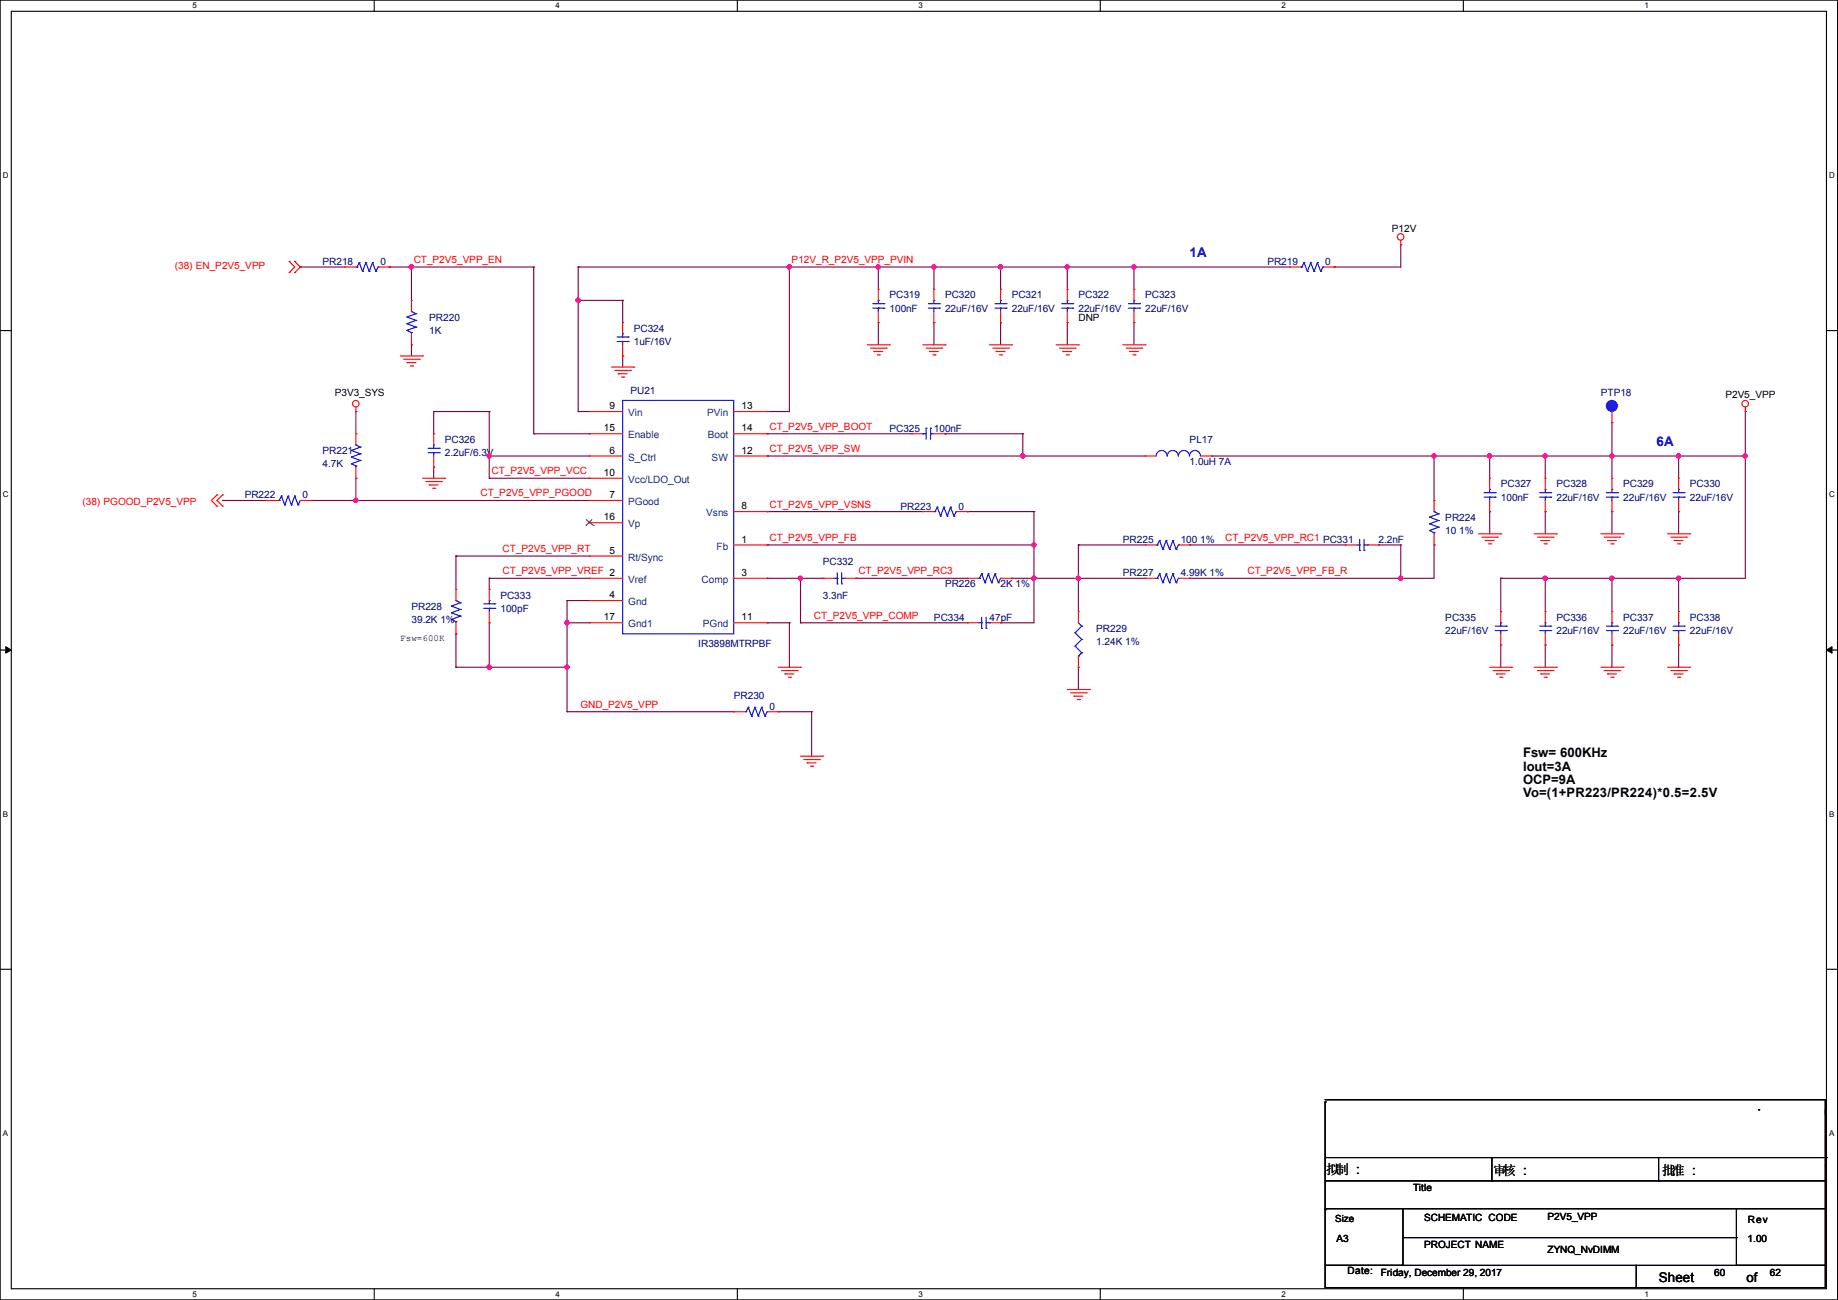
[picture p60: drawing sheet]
<svg xmlns="http://www.w3.org/2000/svg" width="420mm" height="297mm" viewBox="0 0 420 297" stroke-linecap="round" stroke-linejoin="round" font-family="sans-serif">
<defs><g id="words">
<g font-size="3" fill="#00f">
<text x="271.8" y="58.8">1A</text>
<text x="378.5" y="101.9">6A</text>
</g>
<g font-size="3">
<text x="348" y="173">Fsw= 600KHz</text>
<text x="348" y="176.1">Iout=3A</text>
<text x="348" y="179.1">OCP=9A</text>
<text x="348" y="182.2">Vo=(1+PR223/PR224)*0.5=2.5V</text>
<text x="303.1" y="268.2">拟制 :::</text>
<text x="303.1" y="268.2">拟制</text>
<text x="341.2" y="268.5">审核 :::</text>
<text x="341.2" y="268.5">审核</text>
<text x="379.8" y="268.5">批准 :::</text>
<text x="379.8" y="268.5">批准</text>
<text x="379" y="292.9">Sheet</text>
<text x="399.1" y="292.8">of</text>
</g>
<g font-size="2.3">
<text x="318.1" y="52.9">P12V</text>
<text x="246.4" y="73.2">DNP</text>
<text x="76.5" y="90.5">P3V3_SYS</text>
<text x="139.2" y="93.5">9</text>
<text x="169.5" y="93.5">13</text>
<text x="394.3" y="91">P2V5_VPP</text>
<text x="138" y="98.6">15</text>
<text x="169.5" y="98.6">14</text>
<text x="139.2" y="103.6">6</text>
<text x="169.5" y="103.6">12</text>
<text x="138" y="108.7">10</text>
<text x="139.2" y="113.8">7</text>
<text x="138" y="118.9">16</text>
<text x="169.5" y="116.3">8</text>
<text x="169.5" y="124">1</text>
<text x="139.2" y="126.5">5</text>
<text x="169.5" y="131.6">3</text>
<text x="139.2" y="136.7">4</text>
<text x="138" y="141.7">17</text>
<text x="169.5" y="141.7">11</text>
<text x="322.9" y="272.1">Title</text>
<text x="325.4" y="279">SCHEMATIC CODE</text>
<text x="353.6" y="278.7">P2V5_VPP</text>
<text x="399.4" y="279.5">Rev</text>
<text x="305.4" y="283.8">A3</text>
<text x="325.4" y="285.1">PROJECT NAME</text>
<text x="353.6" y="286.3">ZYNQ_NvDIMM</text>
<text x="399.4" y="283.8">1.00</text>
<text x="307.9" y="291.2">Date:</text>
<text x="315.5" y="291.4">Friday, December 29, 2017</text>
<text x="391.7" y="291.4">60</text>
<text x="404.4" y="291.4">62</text>
</g>
<g font-size="2.3" fill="#f00">
<text x="39.9" y="61.6">(38) EN_P2V5_VPP</text>
<text x="94.5" y="60.1">CT_P2V5_VPP_EN</text>
<text x="180.9" y="60.1">P12V_R_P2V5_VPP_PVIN</text>
<text x="175.8" y="98.2">CT_P2V5_VPP_BOOT</text>
<text x="175.8" y="103.3">CT_P2V5_VPP_SW</text>
<text x="109.8" y="113.4">CT_P2V5_VPP_PGOOD</text>
<text x="112.3" y="108.3">CT_P2V5_VPP_VCC</text>
<text x="18.8" y="115.4">(38) PGOOD_P2V5_VPP</text>
<text x="175.8" y="116">CT_P2V5_VPP_VSNS</text>
<text x="175.8" y="123.6">CT_P2V5_VPP_FB</text>
<text x="280" y="123.6">CT_P2V5_VPP_RC1 PC331</text>
<text x="114.9" y="131.2">CT_P2V5_VPP_VREF 2</text>
<text x="114.9" y="126.1">CT_P2V5_VPP_RT</text>
<text x="196.1" y="131.2">CT_P2V5_VPP_RC3</text>
<text x="285" y="131.2">CT_P2V5_VPP_FB_R</text>
<text x="186" y="141.4">CT_P2V5_VPP_COMP</text>
<text x="132.6" y="161.7">GND_P2V5_VPP</text>
</g>
<g font-size="2.3" fill="#000080">
<text x="73.7" y="60.5">PR218</text>
<text x="86.9" y="60.5">0</text>
<text x="289.6" y="60.5">PR219</text>
<text x="302.8" y="60.5">0</text>
<text x="203.3" y="68.2">PC319</text>
<text x="203.3" y="71.2">100nF</text>
<text x="216" y="68.2">PC320</text>
<text x="216" y="71.2">22uF/16V</text>
<text x="231.2" y="68.2">PC321</text>
<text x="231.2" y="71.2">22uF/16V</text>
<text x="246.4" y="68.2">PC322</text>
<text x="246.4" y="71.2">22uF/16V</text>
<text x="261.7" y="68.2">PC323</text>
<text x="261.7" y="71.2">22uF/16V</text>
<text x="98.1" y="73.2">PR220</text>
<text x="98.1" y="76.3">1K</text>
<text x="144.8" y="75.8">PC324</text>
<text x="144.8" y="78.8">1uF/16V</text>
<text x="144.1" y="90">PU21</text>
<text x="365.8" y="90.5">PTP18</text>
<text x="101.6" y="101.2">PC326</text>
<text x="203.3" y="98.6">PC325</text>
<text x="213.4" y="98.6">100nF</text>
<text x="271.8" y="101.2">PL17</text>
<text x="73.7" y="103.7">PR221</text>
<text x="73.7" y="106.8">4.7K</text>
<text x="101.6" y="104.2">2.2uF/6.3V</text>
<text x="271.8" y="106.3">1.0uH 7A</text>
<text x="55.9" y="113.9">PR222</text>
<text x="69.1" y="113.9">0</text>
<text x="343" y="111.3">PC327</text>
<text x="355.7" y="111.3">PC328</text>
<text x="370.9" y="111.3">PC329</text>
<text x="386.1" y="111.3">PC330</text>
<text x="205.8" y="116.4">PR223</text>
<text x="219" y="116.4">0</text>
<text x="330.3" y="119">PR224</text>
<text x="343" y="114.4">100nF</text>
<text x="355.7" y="114.4">22uF/16V</text>
<text x="370.9" y="114.4">22uF/16V</text>
<text x="386.1" y="114.4">22uF/16V</text>
<text x="256.6" y="124">PR225</text>
<text x="269.8" y="124">100 1%</text>
<text x="315" y="124">2.2nF</text>
<text x="330.3" y="122">10 1%</text>
<text x="188" y="129.1">PC332</text>
<text x="256.6" y="131.7">PR227</text>
<text x="269.8" y="131.7">4.99K 1%</text>
<text x="114.4" y="136.7">PC333</text>
<text x="188" y="136.7">3.3nF</text>
<text x="216" y="134.2">PR226</text>
<text x="228.7" y="134.2">2K 1%</text>
<text x="94" y="139.3">PR228</text>
<text x="94" y="142.3">39.2K 1%</text>
<text x="114.4" y="139.8">100pF</text>
<text x="213.4" y="141.8">PC334</text>
<text x="226.1" y="141.8">47pF</text>
<text x="330.3" y="141.8">PC335</text>
<text x="355.7" y="141.8">PC336</text>
<text x="370.9" y="141.8">PC337</text>
<text x="386.1" y="141.8">PC338</text>
<text x="159.6" y="147.9">IR3898MTRPBF</text>
<text x="250.5" y="144.4">PR229</text>
<text x="250.5" y="147.4">1.24K 1%</text>
<text x="330.3" y="144.9">22uF/16V</text>
<text x="355.7" y="144.9">22uF/16V</text>
<text x="370.9" y="144.9">22uF/16V</text>
<text x="386.1" y="144.9">22uF/16V</text>
<text x="167.7" y="159.6">PR230</text>
<text x="175.8" y="162.1">0</text>
</g>
<g font-size="2.3" fill="#004080">
<text x="143.6" y="95.1">Vin</text>
<text x="161.6" y="95.1">PVin</text>
<text x="143.6" y="100.2">Enable</text>
<text x="161.7" y="100.2">Boot</text>
<text x="143.6" y="105.2">S_Ctrl</text>
<text x="162.6" y="105.2">SW</text>
<text x="143.6" y="110.3">Vcc/LDO_Out</text>
<text x="143.6" y="115.4">PGood</text>
<text x="161.4" y="117.9">Vsns</text>
<text x="143.6" y="120.5">Vp</text>
<text x="163.8" y="125.6">Fb</text>
<text x="143.6" y="128.1">Rt/Sync</text>
<text x="143.6" y="133.2">Vref</text>
<text x="160.3" y="133.2">Comp</text>
<text x="143.6" y="138.3">Gnd</text>
<text x="143.6" y="143.3">Gnd1</text>
<text x="160.6" y="143.3">PGnd</text>
</g>
<text font-size="2.2" x="305.1" y="279.2">Size</text>
<text font-size="2.1" x="91.5" y="146.5">Fsw=600K</text>
<g font-size="1.8">
<text x="44" y="1.9">5</text>
<text x="127" y="1.9">4</text>
<text x="209.9" y="1.9">3</text>
<text x="292.9" y="1.9">2</text>
<text x="375.8" y="1.9">1</text>
<text x=".7" y="40.6">D</text>
<text x="418" y="40.6">D</text>
<text x=".7" y="113.6">C</text>
<text x="418" y="113.6">C</text>
<text x=".7" y="186.6">B</text>
<text x="418" y="186.6">B</text>
<text x=".7" y="259.5">A</text>
<text x="418" y="259.5">A</text>
<text x="44" y="296.3">5</text>
<text x="127" y="296.3">4</text>
<text x="209.9" y="296.3">3</text>
<text x="292.9" y="296.3">2</text>
<text x="375.8" y="296.3">1</text>
</g>
</g></defs>
<path d="M0 0h419.9v297h-419.9zM2.6 2.6h414.8v291.8h-414.8z" fill="none" stroke="#000" stroke-width=".25"/>
<g fill="#fff">
<path d="M44 .3h1v2h-1z"/>
<path d="M44 294.7h1v2h-1z"/>
</g>
<path d="M85.5 0v2.6M85.5 294.4v2.6" fill="none" stroke="#000" stroke-width=".25"/>
<g fill="#fff">
<path d="M127 .3h.9v2h-.9z"/>
<path d="M127 294.7h.9v2h-.9z"/>
</g>
<path d="M168.5 0v2.6M168.5 294.4v2.6" fill="none" stroke="#000" stroke-width=".25"/>
<g fill="#fff">
<path d="M209.9 .3h1v2h-1z"/>
<path d="M209.9 294.7h1v2h-1z"/>
</g>
<path d="M251.4 0v2.6M251.4 294.4v2.6" fill="none" stroke="#000" stroke-width=".25"/>
<g fill="#fff">
<path d="M292.9 .3h.9v2h-.9z"/>
<path d="M292.9 294.7h.9v2h-.9z"/>
</g>
<path d="M334.4 0v2.6M334.4 294.4v2.6" fill="none" stroke="#000" stroke-width=".25"/>
<g fill="#fff">
<path d="M375.8 .3h1v2h-1z"/>
<path d="M375.8 294.7h1v2h-1z"/>
<path d="M.7 39h1.2v2h-1.2z"/>
<path d="M418 39h1.3v2h-1.3z"/>
<path d="M.7 112h1.2v2h-1.2z"/>
<path d="M418 112h1.3v2h-1.3z"/>
</g>
<path d="M0 75.5h2.6M417.4 75.5h2.5" fill="none" stroke="#000" stroke-width=".25"/>
<g fill="#fff">
<path d="M.7 185h1.2v1.9h-1.2z"/>
<path d="M418 185h1.2v1.9h-1.2z"/>
</g>
<path d="M0 148.5h2.6M417.4 148.5h2.5" fill="none" stroke="#000" stroke-width=".25"/>
<path d="M1.3 147.7l1.3 .8-1.3 .7zM417.4 148.5l1.2-.8v1.5z" fill="#000" stroke="#000" stroke-width=".23"/>
<g fill="#fff">
<path d="M.7 257.9h1.2v2h-1.2z"/>
<path d="M418 257.9h1.2v2h-1.2z"/>
</g>
<g fill="none" stroke="#000" stroke-width=".25">
<path d="M0 221.4h2.6M417.4 221.4h2.5M302.8 251.8h.1M302.8 251.8v24.6M302.8 251.2h114.3M401.9 253.5h.1M417.1 251.2h.1M417.1 251.2v24.9M302.8 276.1h17.8v13h-17.8zM302.8 276.4h.1M302.8 269.8h114.3M303.1 264.5h114.3"/>
<path d="M320.6 276.1h76.2M340.9 269.8h.1M340.9 264.5v5.3M379 269.8h.1M379 264.5v5.3M396.8 276.1h20.3v13h-20.3zM396.8 276.1h.1M417.1 269.8h.1M417.1 266.2h.1M417.1 276.1h.1M417.4 264.5h.1M302.8 289.1h71.1v5.1h-71.1z"/>
<path d="M320.6 282.7h76.2M373.9 289.1h43.2v5.1h-43.2zM396.8 282.7h.1"/>
</g>
<g fill="none" stroke="#800040" stroke-width=".25">
<path d="M320.1 55.9h.1M320.1 55.9v5.1h-15.3M68.6 61h.1M68.6 61h10.2M88.9 61h.1M88.9 61h33.1M94 61h.1M94 78.8h.1M94 61v7.6M94 78.8v2.5M122 61h.1M122 61v38.1"/>
<path d="M132.1 61h.1M132.1 68.6h.1M132.1 61h162.6M132.1 61v33M132.1 68.6h10.2M142.3 68.6h.1M142.3 68.6v5.1M180.4 61h.1M180.4 61v33h-5.1M200.7 61h.1M200.7 73.7h.1M200.7 61v5.1"/>
<path d="M200.7 73.7v5.1M213.4 73.7h.1M213.4 61h.1M213.4 61v5.1M213.4 73.7v5.1M228.6 61h.1M228.6 73.7h.1M228.6 61v5.1M228.6 73.7v5.1M243.9 73.7h.1M243.9 61h.1M243.9 61v5.1"/>
<path d="M243.9 73.7v5.1M259.1 61h.1M259.1 73.7h.1M259.1 61v5.1M259.1 73.7v5.1M304.8 61h.1M81.3 94h.1M81.3 94v5.1M99.1 94h.1M99.1 94h12.7M99.1 94v5.1M111.8 94h.1"/>
<path d="M111.8 94v15.3M122 99.1h.1M122 99.1h12.7M132.1 94h.1M132.1 94h2.6M142.3 81.3h.1M142.3 81.3v2.6M175.3 99.1h.1M175.3 94h.1M175.3 99.1h33M215.9 99.1h.1M215.9 99.1h17.8"/>
<path d="M233.7 99.1h.1M233.7 99.1v5.1M368.3 96.6h.1M368.3 96.6v12.7M398.8 94h.1M398.8 94v38.1h-55.9M50.8 114.3h.1M50.8 114.3h10.2M71.2 114.3h.1M71.2 114.3h63.5M81.3 114.3h.1M81.3 109.3h.1"/>
<path d="M81.3 109.3v5M99.1 106.7h.1M99.1 106.7v2.6M111.8 104.2h.1M111.8 109.3h.1M111.8 104.2h22.9M111.8 109.3h22.9M175.3 104.2h.1M175.3 116.9h.1M175.3 104.2h86.4M175.3 116.9h35.6M221 116.9h.1"/>
<path d="M221 116.9h15.3M233.7 104.2h.1M236.3 116.9h.1M236.3 116.9v25.4h-7.7M276.9 104.2h.1M276.9 104.2h121.9M327.7 104.2h.1M327.7 104.2v10.1M340.4 104.2h.1M340.4 116.9h.1M340.4 104.2v5.1M340.4 116.9v5.1"/>
<path d="M353.1 104.2h.1M353.1 116.9h.1M353.1 104.2v5.1M353.1 116.9v5.1M368.3 104.2h.1M368.3 116.9h.1M368.3 116.9v5.1M383.6 104.2h.1M383.6 116.9h.1M383.6 104.2v5.1M383.6 116.9v5.1M398.8 104.2h.1"/>
<path d="M104.2 127h.1M104.2 127h30.5M104.2 127v7.7M111.8 132.1h.1M111.8 132.1h22.9M111.8 132.1v2.6M129.6 137.2h.1M129.6 137.2v25.4M129.6 137.2h5.1M175.3 132.1h.1M175.3 124.5h.1M175.3 124.5h61"/>
<path d="M175.3 132.1h12.7M182.9 132.1h.1M182.9 132.1v10.2M195.6 132.1h.1M195.6 132.1h25.4M231.2 132.1h.1M231.2 132.1h30.5M236.3 132.1h.1M236.3 124.5h.1M246.4 124.5h.1M246.4 132.1h.1M246.4 124.5v15.2"/>
<path d="M246.4 124.5h15.3M271.8 124.5h.1M271.8 132.1h.1M271.8 124.5h35.6M315 124.5h.1M315 124.5h5.1M320.1 132.1h.1M320.1 124.5h.1M320.1 124.5v7.6M327.7 124.5h.1M327.7 124.5v7.6h-55.9M342.9 132.1h.1"/>
<path d="M342.9 132.1v7.6M353.1 132.1h.1M353.1 132.1v7.6M368.3 132.1h.1M368.3 132.1v7.6M383.6 132.1h.1M383.6 132.1v7.6M104.2 152.4h.1M104.2 144.8h.1M104.2 152.4h25.4M104.2 144.8v7.6M111.8 152.4h.1"/>
<path d="M111.8 142.3h.1M111.8 142.3v10.1M129.6 142.3h.1M129.6 152.4h.1M129.6 142.3h5.1M175.3 142.3h.1M175.3 142.3h5.1M180.4 142.3h.1M180.4 142.3v10.1M182.9 142.3h.1M182.9 142.3h38.1M228.6 142.3h.1"/>
<path d="M246.4 152.4h.1M246.4 152.4v5.1M342.9 147.4h.1M342.9 147.4v5M353.1 147.4h.1M353.1 147.4v5M368.3 147.4h.1M368.3 147.4v5M383.6 147.4h.1M383.6 147.4v5M129.6 162.6h.1M129.6 162.6h38.1"/>
<path d="M177.8 162.6h.1M177.8 162.6h7.7M185.5 162.6h.1M185.5 162.6v10.2"/>
</g>
<g fill="#f0f" stroke="#f0f" stroke-width=".25">
<circle cx="213.4" cy="61" r=".49"/>
<circle cx="200.7" cy="61" r=".49"/>
<circle cx="81.3" cy="114.3" r=".49"/>
<circle cx="259.1" cy="61" r=".49"/>
<circle cx="327.7" cy="104.2" r=".49"/>
<circle cx="243.9" cy="61" r=".49"/>
<circle cx="228.6" cy="61" r=".49"/>
<circle cx="182.9" cy="132.1" r=".49"/>
<circle cx="383.6" cy="104.2" r=".49"/>
<circle cx="368.3" cy="104.2" r=".49"/>
<circle cx="236.2" cy="124.5" r=".49"/>
<circle cx="111.8" cy="152.4" r=".49"/>
<circle cx="246.4" cy="132.1" r=".49"/>
<circle cx="236.2" cy="132.1" r=".49"/>
<circle cx="233.7" cy="104.2" r=".49"/>
<circle cx="320.1" cy="132.1" r=".49"/>
<circle cx="132.1" cy="68.6" r=".49"/>
<circle cx="353.1" cy="104.2" r=".49"/>
<circle cx="340.4" cy="104.2" r=".49"/>
<circle cx="111.8" cy="104.2" r=".49"/>
<circle cx="129.6" cy="152.4" r=".49"/>
<circle cx="129.6" cy="142.3" r=".49"/>
<circle cx="180.4" cy="61" r=".49"/>
<circle cx="94" cy="61" r=".49"/>
<circle cx="353.1" cy="132.1" r=".49"/>
<circle cx="398.8" cy="104.2" r=".49"/>
<circle cx="383.6" cy="132.1" r=".49"/>
<circle cx="368.3" cy="132.1" r=".49"/>
</g>
<g fill="none" stroke="#f00" stroke-width=".25">
<path d="M66.1 59.7h.1M66.1 59.7l1.3 1.3-1.3 1.3M67.4 59.7h.1M67.4 59.7l1.2 1.3-1.2 1.3M320.1 55.9h.1M320.1 54.9v1M66.1 62.3h.1M67.4 62.3h.1M78.8 61h.1M78.8 61h2.5M86.4 61h2.5M88.9 61h.1"/>
<path d="M94 78.8h.1M94 68.6h.1M94 68.6v2.6M94 76.2v2.6M142.3 73.7h.1M142.3 73.7v2.5M142.3 78.8v2.5M198.2 78.8h5M198.9 79.5h3.6M200.7 73.7h.1M200.7 66.1h.1M200.7 66.1v2.5"/>
<path d="M200.7 71.2v2.5M202.5 79.5h.1M203.2 78.8h.1M210.9 78.8h5M211.6 79.5h3.6M213.4 73.7h.1M213.4 66.1h.1M213.4 66.1v2.5M213.4 71.2v2.5M215.2 79.5h.1M215.9 78.8h.1M226.1 78.8h5.1"/>
<path d="M226.9 79.5h3.5M228.6 73.7h.1M228.6 66.1h.1M228.6 66.1v2.5M228.6 71.2v2.5M230.4 79.5h.1M231.2 78.8h.1M241.3 78.8h5.1M242.1 79.5h3.6M243.9 73.7h.1M243.9 66.1h.1M243.9 66.1v2.5"/>
<path d="M243.9 71.2v2.5M245.7 79.5h.1M246.4 78.8h.1M256.6 78.8h5.1M257.3 79.5h3.6M259.1 73.7h.1M259.1 66.1h.1M259.1 66.1v2.5M259.1 71.2v2.5M260.9 79.5h.1M261.7 78.8h.1M294.7 61h.1"/>
<path d="M294.7 61h2.5M302.3 61h2.5M304.8 61h.1M81.3 94h.1M81.3 99.1h.1M81.3 93v1M81.3 99.1v2.5M91.5 81.3h5.1M92.2 82.1h3.6M93 82.8h.1M93 82.8h2M93.8 83.6h.5"/>
<path d="M94.3 83.6h.1M95.8 82.1h.1M96.6 81.3h.1M99.1 99.1h.1M99.1 99.1v2.5M134.7 94h.1M134.7 99.1h.1M134.7 94h7.6M134.7 99.1h7.6M139.7 83.9h5.1M140.5 84.6h3.6M141.3 85.4h.1"/>
<path d="M141.3 85.4h2M142 86.1h.5M142.3 81.3h.1M142.5 86.1h.1M144.1 84.6h.1M144.8 83.9h.1M167.7 94h7.6M167.7 99.1h7.6M175.3 94h.1M175.3 99.1h.1M199.7 80.3h.1M199.7 80.3h2"/>
<path d="M200.4 81.1h.6M201 81.1h.1M208.3 99.1h.1M208.3 99.1h2.6M212.4 80.3h.1M212.4 80.3h2M213.1 81.1h.6M213.4 99.1h2.5M213.7 81.1h.1M215.9 99.1h.1M227.6 80.3h.1M227.6 80.3h2.1"/>
<path d="M228.4 81.1h.5M228.9 81.1h.1M242.9 80.3h.1M242.9 80.3h2M243.6 81.1h.5M244.1 81.1h.1M258.1 80.3h.1M258.1 80.3h2M258.9 81.1h.5M259.4 81.1h.1M368.3 96.6h.1M368.3 94v2.6"/>
<path d="M398.8 94h.1M398.8 93v1M49.6 113.1h.1M49.6 115.6h.1M49.6 113.1l-1.3 1.2 1.3 1.3M50.8 113.1h.1M50.8 115.6h.1M50.8 113.1l-1.2 1.2 1.2 1.3M61 114.3h.1M61 114.3h2.5M68.6 114.3h2.6M71.2 114.3h.1"/>
<path d="M81.3 109.3h.1M81.3 106.7v2.6M96.6 109.3h5M97.3 110h3.6M98.1 110.8h.1M98.1 110.8h2M98.8 111.5h.6M99.1 106.7h.1M99.1 104.2v2.5M99.4 111.5h.1M100.9 110h.1M101.6 109.3h.1"/>
<path d="M134.7 104.2h.1M134.7 114.3h.1M134.7 109.3h.1M134.7 119.4h.1M134.7 109.3h7.6M134.7 114.3h7.6M134.7 104.2h7.6M134.7 119.4h7.6M167.7 116.9h7.6M167.7 104.2h7.6M175.3 116.9h.1M175.3 104.2h.1"/>
<path d="M210.9 116.9h.1M210.9 116.9h2.5M218.5 116.9h2.5M221 116.9h.1M261.7 104.2h.1M261.7 104.2h2.5M274.4 104.2h2.5M276.9 104.2h.1M327.7 114.3h.1M327.7 114.3v2.6M340.4 116.9h.1M340.4 109.3h.1"/>
<path d="M340.4 109.3v2.5M340.4 114.3v2.6M353.1 116.9h.1M353.1 109.3h.1M353.1 109.3v2.5M353.1 114.3v2.6M368.3 116.9h.1M368.3 109.3h.1M368.3 109.3v2.5M368.3 114.3v2.6M383.6 116.9h.1M383.6 109.3h.1"/>
<path d="M383.6 109.3v2.5M383.6 114.3v2.6M104.2 134.7h.1M104.2 134.7v2.5M111.8 134.7h.1M111.8 134.7v2.5M111.8 139.7v2.6M134.7 132.1h.1M134.7 137.2h.1M134.7 127h.1M134.7 132.1h7.6M134.7 137.2h7.6"/>
<path d="M134.7 127h7.6M167.7 124.5h7.6M167.7 132.1h7.6M175.3 124.5h.1M175.3 132.1h.1M188 132.1h.1M188 132.1h2.5M193.1 132.1h2.5M195.6 132.1h.1M221 132.1h.1M221 132.1h2.6M228.6 132.1h2.6"/>
<path d="M231.2 132.1h.1M246.4 139.7h.1M246.4 139.7v2.6M261.7 124.5h.1M261.7 132.1h.1M261.7 124.5h2.5M261.7 132.1h2.5M269.3 124.5h2.5M269.3 132.1h2.5M271.8 124.5h.1M271.8 132.1h.1M307.4 124.5h.1"/>
<path d="M307.4 124.5h2.5M312.5 124.5h2.5M315 124.5h.1M327.7 124.5h.1M327.7 122v2.5M337.9 122h5M338.6 122.7h3.6M339.4 123.5h.1M339.4 123.5h2M340.1 124.2h.6M340.7 124.2h.1M342.2 122.7h.1"/>
<path d="M342.9 122h.1M342.9 139.7h.1M342.9 139.7v2.6M350.6 122h5M351.3 122.7h3.6M352.1 123.5h.1M352.1 123.5h2M352.8 124.2h.6M353.1 139.7h.1M353.1 139.7v2.6M353.4 124.2h.1M354.9 122.7h.1"/>
<path d="M355.6 122h.1M365.8 122h5.1M366.6 122.7h3.5M367.3 123.5h.1M367.3 123.5h2.1M368.1 124.2h.5M368.3 139.7h.1M368.3 139.7v2.6M368.6 124.2h.1M370.1 122.7h.1M370.9 122h.1M381 122h5.1"/>
<path d="M381.8 122.7h3.6M382.6 123.5h.1M382.6 123.5h2M383.3 124.2h.5M383.6 139.7h.1M383.6 139.7v2.6M383.8 124.2h.1M385.4 122.7h.1M386.1 122h.1M104.2 144.8h.1M104.2 142.3v2.5M111.8 142.3h.1"/>
<path d="M134.7 142.3h.1M134.7 142.3h7.6M167.7 142.3h7.6M175.3 142.3h.1M177.8 152.4h5.1M178.6 153.2h3.6M179.4 154h.1M179.4 154h2M180.1 154.7h.5M180.6 154.7h.1M182.2 153.2h.1M182.9 152.4h.1"/>
<path d="M221 142.3h.1M221 142.3h2.6M226.1 142.3h2.5M228.6 142.3h.1M243.9 157.5h5.1M244.6 158.3h3.6M245.4 159h.1M245.4 159h2M246.2 159.8h.5M246.4 152.4h.1M246.4 149.9v2.5M246.7 159.8h.1"/>
<path d="M248.2 158.3h.1M249 157.5h.1M340.4 152.4h5.1M341.2 153.2h3.5M341.9 154h.1M341.9 154h2.1M342.7 154.7h.5M342.9 147.4h.1M342.9 144.8v2.6M343.2 154.7h.1M344.7 153.2h.1M345.5 152.4h.1"/>
<path d="M350.6 152.4h5M351.3 153.2h3.6M352.1 154h.1M352.1 154h2M352.8 154.7h.6M353.1 147.4h.1M353.1 144.8v2.6M353.4 154.7h.1M354.9 153.2h.1M355.6 152.4h.1M365.8 152.4h5.1M366.6 153.2h3.5"/>
<path d="M367.3 154h.1M367.3 154h2.1M368.1 154.7h.5M368.3 147.4h.1M368.3 144.8v2.6M368.6 154.7h.1M370.1 153.2h.1M370.9 152.4h.1M381 152.4h5.1M381.8 153.2h3.6M382.6 154h.1M382.6 154h2"/>
<path d="M383.3 154.7h.5M383.6 147.4h.1M383.6 144.8v2.6M383.8 154.7h.1M385.4 153.2h.1M386.1 152.4h.1M167.7 162.6h.1M167.7 162.6h2.5M175.3 162.6h2.5M177.8 162.6h.1M182.9 172.8h5.1M183.7 173.5h3.5"/>
<path d="M184.4 174.3h.1M184.4 174.3h2.1M185.2 175h.5M185.7 175h.1M187.2 173.5h.1M188 172.8h.1"/>
<circle cx="320.1" cy="54.1" r=".74"/>
<circle cx="81.3" cy="92.2" r=".74"/>
<circle cx="398.8" cy="92.2" r=".74"/>
</g>
<g fill="none" stroke="#00f" stroke-width=".25">
<path d="M82.1 60h.1M82.1 60l-.5 1M82.1 60l.7 2M83.6 60h.1M83.6 60l-.8 2M83.6 60l.8 2M85.1 60h.1M85.1 60l-.7 2M85.1 60l.8 2M298 60h.1M298 60l-.5 1M298 60l.7 2"/>
<path d="M299.5 60h.1M299.5 60l-.8 2M299.5 60l.8 2M301 60h.1M301 60l-.7 2M301 60l.8 2M81.3 61h.3M81.6 61h.1M82.8 62h.1M84.4 62h.1M85.9 62h.1M86.4 61h.1"/>
<path d="M86.4 61l-.5 1M93 75.5h.1M93 74h.1M93 72.4h.1M93 75.5l1 .5M93 74l2 .7M93 72.4l2 .8M94 71.2h.1M94 76h.1M94 71.2l1 .5M94 76v.2M95 74.7h.1"/>
<path d="M95 73.2h.1M95 71.7h.1M95 74.7l-2 .8M95 73.2l-2 .8M95 71.7l-2 .7M141 78h2.6M141 77h2.6M142.3 76.2h.1M142.3 78h.1M142.3 76.2v.8M142.3 78v.8M143.6 78h.1"/>
<path d="M143.6 77h.1M199.4 70.4h2.6M199.4 69.4h2.6M200.7 68.6h.1M200.7 70.4h.1M200.7 68.6v.8M200.7 70.4v.8M202 70.4h.1M202 69.4h.1M212.1 70.4h2.6M212.1 69.4h2.6M213.4 68.6h.1"/>
<path d="M213.4 70.4h.1M213.4 68.6v.8M213.4 70.4v.8M214.7 70.4h.1M214.7 69.4h.1M227.4 70.4h2.5M227.4 69.4h2.5M228.6 68.6h.1M228.6 70.4h.1M228.6 68.6v.8M228.6 70.4v.8M229.9 70.4h.1"/>
<path d="M229.9 69.4h.1M242.6 70.4h2.6M242.6 69.4h2.6M243.9 68.6h.1M243.9 70.4h.1M243.9 68.6v.8M243.9 70.4v.8M245.2 70.4h.1M245.2 69.4h.1M257.9 70.4h2.5M257.9 69.4h2.5M259.1 68.6h.1"/>
<path d="M259.1 70.4h.1M259.1 68.6v.8M259.1 70.4v.8M260.4 70.4h.1M260.4 69.4h.1M297.2 61h.3M297.5 61h.1M298.7 62h.1M300.3 62h.1M301.8 62h.1M302.3 61h.1M302.3 61l-.5 1"/>
<path d="M142.3 91.5h25.4v53.3h-25.4zM210.9 99.1h.1M210.9 99.1h.7M211.6 97.8h.1M211.6 97.8v2.6M212.6 97.8h.1M212.6 99.1h.1M212.6 97.8v2.6M212.6 99.1h.8M63.5 114.3h.3M63.8 114.3h.1M64.3 113.3h.1"/>
<path d="M64.3 113.3l-.5 1M64.3 113.3l.8 2.1M65.1 115.4h.1M65.8 113.3h.1M65.8 113.3l-.7 2.1M65.8 113.3l.8 2.1M66.6 115.4h.1M67.4 113.3h.1M67.4 113.3l-.8 2.1M67.4 113.3l.7 2.1M68.1 115.4h.1M68.6 114.3h.1"/>
<path d="M68.6 114.3l-.5 1.1M80.3 106h.1M80.3 104.4h.1M80.3 102.9h.1M80.3 106l1 .5M80.3 104.4l2 .8M80.3 102.9l2 .8M81.3 101.6h.1M81.3 106.5h.1M81.3 101.6l1 .6M81.3 106.5v.2M82.3 105.2h.1"/>
<path d="M82.3 103.7h.1M82.3 102.2h.1M82.3 105.2l-2 .8M82.3 103.7l-2 .7M82.3 102.2l-2 .7M97.8 103.4h2.6M97.8 102.4h2.6M99.1 101.6h.1M99.1 103.4h.1M99.1 101.6v.8M99.1 103.4v.8M100.4 103.4h.1"/>
<path d="M100.4 102.4h.1M213.4 116.9h.3M213.7 116.9h.1M214.2 115.9h.1M214.2 115.9l-.5 1M214.2 115.9l.7 2M214.9 117.9h.1M215.7 115.9h.1M215.7 115.9l-.8 2M215.7 115.9l.8 2M216.5 117.9h.1M217.2 115.9h.1"/>
<path d="M217.2 115.9l-.7 2M217.2 115.9l.8 2M218 117.9h.1M218.5 116.9h.1M218.5 116.9l-.5 1M264.2 104.2a1.27 1.27 0 0 1 1.3-1.3 1.27 1.27 0 0 1 1.2 1.3 1.25 1.25 0 0 1 1.3-1.3 1.25 1.25 0 0 1 1.2 1.3M269.3 104.2a1.25 1.25 0 0 1 1.2-1.3 1.25 1.25 0 0 1 1.3 1.3M271.8 104.2a1.25 1.25 0 0 1 1.3-1.3 1.25 1.25 0 0 1 1.2 1.3M326.7 119.7h.1M326.7 118.2h.1M326.7 119.7l2 .7M326.7 118.2l2 .7"/>
<path d="M327.7 116.9h.1M327.7 116.9l1 .5M328.7 118.9h.1M328.7 117.4h.1M328.7 118.9l-2 .8M328.7 117.4l-2 .8M339.1 113.6h2.6M339.1 112.6h2.6M340.4 111.8h.1M340.4 113.6h.1M340.4 111.8v.8M340.4 113.6v.7"/>
<path d="M341.7 113.6h.1M341.7 112.6h.1M351.8 113.6h2.6M351.8 112.6h2.6M353.1 111.8h.1M353.1 113.6h.1M353.1 111.8v.8M353.1 113.6v.7M354.4 113.6h.1M354.4 112.6h.1M367.1 113.6h2.5M367.1 112.6h2.5"/>
<path d="M368.3 111.8h.1M368.3 113.6h.1M368.3 111.8v.8M368.3 113.6v.7M369.6 113.6h.1M369.6 112.6h.1M382.3 113.6h2.6M382.3 112.6h2.6M383.6 111.8h.1M383.6 113.6h.1M383.6 111.8v.8M383.6 113.6v.7"/>
<path d="M384.9 113.6h.1M384.9 112.6h.1M103.2 140h.1M103.2 138.5h.1M103.2 140l2 .8M103.2 138.5l2 .7M104.2 137.2h.1M104.2 137.2l1 .5M105.2 139.2h.1M105.2 137.7h.1M105.2 139.2l-2 .8M105.2 137.7l-2 .8"/>
<path d="M110.5 139h2.6M110.5 138h2.6M111.8 137.2h.1M111.8 139h.1M111.8 137.2v.8M111.8 139v.7M113.1 139h.1M113.1 138h.1M190.5 132.1h.8M191.3 133.4h.1M191.3 132.1h.1M191.3 130.9v2.5"/>
<path d="M192.3 133.4h.1M192.3 132.1h.8M192.3 130.9v2.5M193.1 132.1h.1M223.6 132.1h.2M223.8 132.1h.1M224.3 131.1h.1M224.3 131.1l-.5 1M224.3 131.1l.8 2M225.1 133.1h.1M225.8 131.1h.1M225.8 131.1l-.7 2"/>
<path d="M225.8 131.1l.8 2M226.6 133.1h.1M227.4 131.1h.1M227.4 131.1l-.8 2M227.4 131.1l.7 2M228.1 133.1h.1M228.6 132.1h.1M228.6 132.1l-.5 1M264.2 124.5h.3M264.2 132.1h.3M264.5 124.5h.1M264.5 132.1h.1"/>
<path d="M265 123.5h.1M265 131.1h.1M265 123.5l-.5 1M265 123.5l.7 2M265 131.1l-.5 1M265 131.1l.7 2M265.7 125.5h.1M265.7 133.1h.1M266.5 123.5h.1M266.5 131.1h.1M266.5 123.5l-.8 2M266.5 123.5l.8 2"/>
<path d="M266.5 131.1l-.8 2M266.5 131.1l.8 2M267.3 125.5h.1M267.3 133.1h.1M268 123.5h.1M268 131.1h.1M268 123.5l-.7 2M268 123.5l.8 2M268 131.1l-.7 2M268 131.1l.8 2M268.8 125.5h.1M268.8 133.1h.1"/>
<path d="M269.3 124.5h.1M269.3 132.1h.1M269.3 124.5l-.5 1M269.3 132.1l-.5 1M309.9 124.5h.8M310.7 125.8h.1M310.7 124.5h.1M310.7 123.2v2.6M311.7 125.8h.1M311.7 123.2v2.6M311.7 124.5h.8M312.5 124.5h.1"/>
<path d="M326.7 121.2h.1M326.7 121.2l1 .5M327.7 121.7h.1M327.7 121.7v.3M328.7 120.4h.1M328.7 120.4l-2 .8M103.2 141.5h.1M103.2 141.5l1 .5M104.2 142h.1M104.2 142v.3M105.2 140.8h.1M105.2 140.8l-2 .7"/>
<path d="M223.6 142.3h.7M224.3 143.6h.1M224.3 142.3h.1M224.3 141v2.6M225.3 143.6h.1M225.3 141v2.6M225.3 142.3h.8M226.1 142.3h.1M245.7 144.6h.1M245.7 147.6h.1M245.7 144.6l1.5 1.5M245.7 147.6l1.5 1.5"/>
<path d="M246.4 149.9h.1M246.4 142.3l.8 .7M247.2 143h.1M247.2 146.1h.1M247.2 149.1h.1M247.2 143l-1.5 1.6M247.2 146.1l-1.5 1.5M247.2 149.1l-.8 .8M341.7 144.1h2.5M341.7 143h2.5M342.9 142.3h.1M342.9 144.1h.1"/>
<path d="M342.9 142.3v.7M342.9 144.1v.7M344.2 144.1h.1M344.2 143h.1M351.8 144.1h2.6M351.8 143h2.6M353.1 142.3h.1M353.1 144.1h.1M353.1 142.3v.7M353.1 144.1v.7M354.4 144.1h.1M354.4 143h.1"/>
<path d="M367.1 144.1h2.5M367.1 143h2.5M368.3 142.3h.1M368.3 144.1h.1M368.3 142.3v.7M368.3 144.1v.7M369.6 144.1h.1M369.6 143h.1M382.3 144.1h2.6M382.3 143h2.6M383.6 142.3h.1M383.6 144.1h.1"/>
<path d="M383.6 142.3v.7M383.6 144.1v.7M384.9 144.1h.1M384.9 143h.1M170.2 162.6h.3M170.5 162.6h.1M171 161.6h.1M171 161.6l-.5 1M171 161.6l.7 2M171.7 163.6h.1M172.5 161.6h.1M172.5 161.6l-.8 2"/>
<path d="M172.5 161.6l.8 2M173.3 163.6h.1M174 161.6h.1M174 161.6l-.7 2M174 161.6l.8 2M174.8 163.6h.1M175.3 162.6h.1M175.3 162.6l-.5 1"/>
</g>
<path d="M133.9 118.7l1.7 1.4M135.3 118.7l-1.4 1.4M133.9 120.1h.1M135.6 120.1h.1" fill="none" stroke="#804000" stroke-width=".23"/>
<circle cx="368.3" cy="92.7" r="1.25" fill="#00f" stroke="#00f" stroke-width=".25"/>
<use href="#words"/>
</svg>
